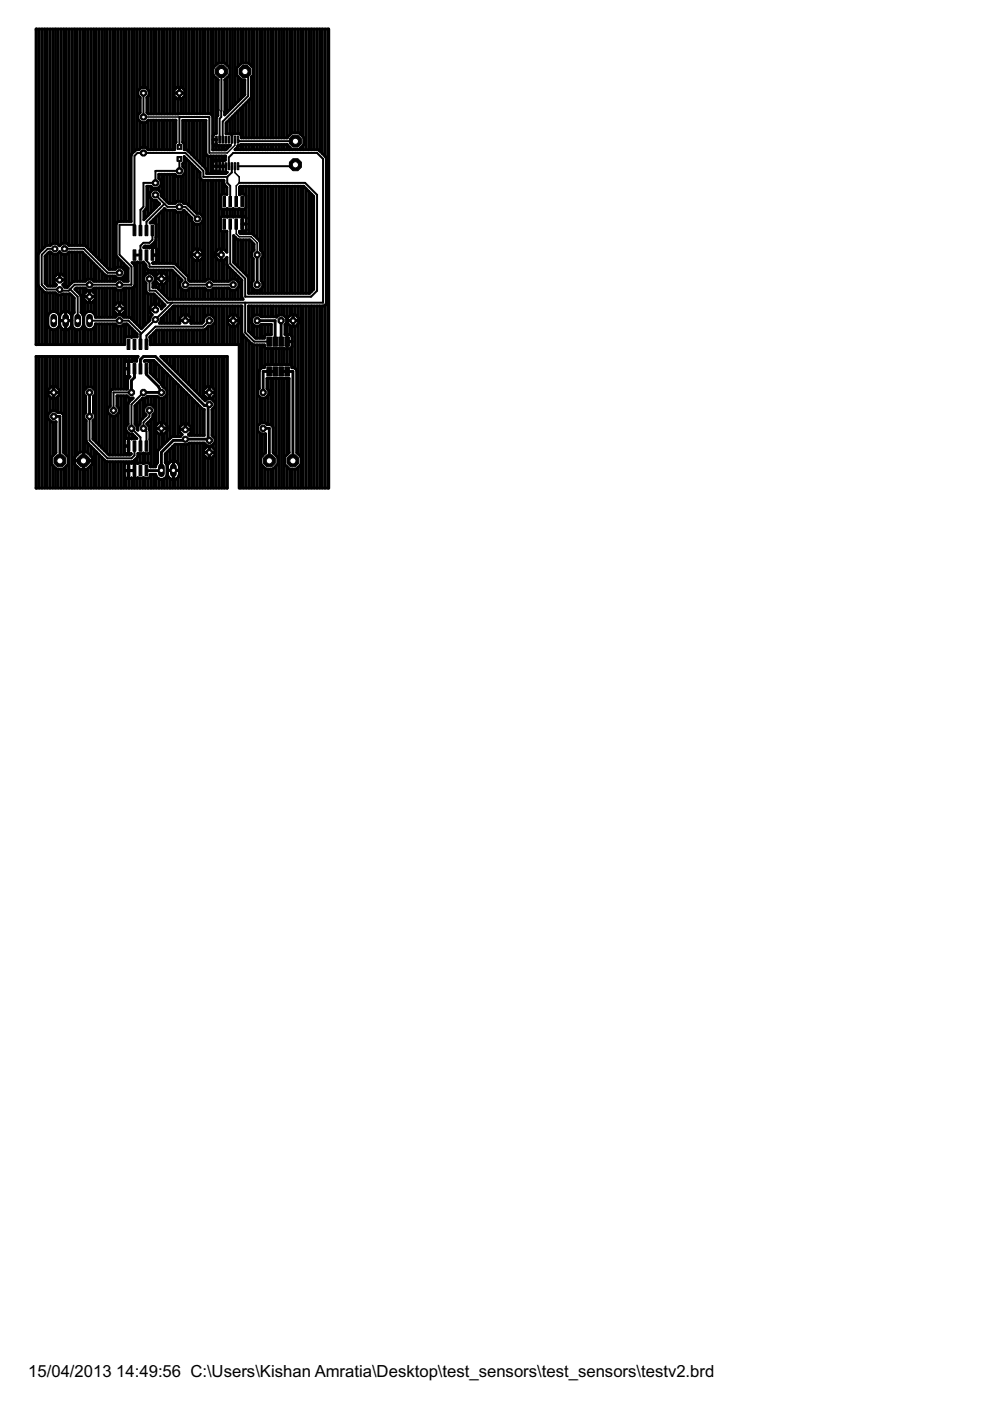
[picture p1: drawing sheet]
<svg xmlns="http://www.w3.org/2000/svg" width="210mm" height="297mm" viewBox="0 0 210 297" stroke-linecap="round" stroke-linejoin="round" font-family="sans-serif">
<defs><g id="words">
<g font-size="4">
<text x="6" y="291.8">15/04/2013</text>
<text x="24.7" y="291.8">14:49:56 C:\Users\Kishan Amratia\Desktop\test_sensors\test_sensors\testv2.brd</text>
</g>
</g></defs>
<g fill="#000" stroke="#000" stroke-width=".21">
<path d="M45.7 34.5h.4v1.5h-.4zM45.7 28.9h.4v1.5h-.4zM46.4 34.5h.3v1.5h-.3zM46.4 28.9h.3v1.5h-.3zM47.1 34.5h.3v1.5h-.3zM47.1 28.9h.3v1.5h-.3zM47.7 34.5h.3v1.5h-.3zM47.7 28.9h.3v1.5h-.3zM48.3 34.5h.4v1.5h-.4zM48.3 28.9h.4v1.5h-.4zM49 34.5h.3v1.5h-.3zM49 28.9h.3v1.5h-.3z"/>
<path d="M49.6 34.5h.4v1.5h-.4zM49.6 28.9h.4v1.5h-.4zM50.3 34.5h.3v1.5h-.3zM50.3 28.9h.3v1.5h-.3zM28.2 53h.6v2.2h-.6zM28.2 47.8h.6v2.2h-.6zM29.5 53h.6v2.2h-.6zM29.5 47.8h.6v2.2h-.6zM30.8 53h.5v2.2h-.5zM30.8 47.8h.5v2.2h-.5zM32 53h.6v2.2h-.6zM32 47.8h.6v2.2h-.6z"/>
<path d="M47.3 46.4h.5v2.2h-.5zM47.3 41.7h.5v2.2h-.5zM48.5 46.4h.6v2.2h-.6zM48.5 41.7h.6v2.2h-.6zM49.8 46.4h.6v2.2h-.6zM49.8 41.7h.6v2.2h-.6zM51.1 46.4h.5v2.2h-.5zM51.1 41.7h.5v2.2h-.5zM26.9 77.1h.6v2.2h-.6zM26.9 71.9h.6v2.2h-.6zM28.2 77.1h.6v2.2h-.6zM28.2 71.9h.6v2.2h-.6z"/>
<path d="M29.5 77.1h.6v2.2h-.6zM29.5 71.9h.6v2.2h-.6zM30.8 77.1h.5v2.2h-.5zM30.8 71.9h.5v2.2h-.5zM56.6 77.8h1v1.9h-1zM56.6 71.5h1v1.9h-1zM57.8 77.8h1v1.9h-1zM57.8 71.5h1v1.9h-1zM59.1 77.8h1v1.9h-1zM59.1 71.5h1v1.9h-1zM60.4 77.8h1v1.9h-1zM60.4 71.5h1v1.9h-1z"/>
<path d="M26.9 93.5h.6v2.2h-.6zM28.2 93.5h.6v2.2h-.6zM29.5 93.5h.6v2.2h-.6zM30.8 93.5h.5v2.2h-.5zM26.9 98.7h.6v2.2h-.6zM28.2 98.7h.6v2.2h-.6zM29.5 98.7h.6v2.2h-.6zM30.8 98.7h.5v2.2h-.5z"/>
<circle cx="31.7" cy="59.1" r=".71"/>
</g>
<g fill="none" stroke="#000" stroke-width=".61">
<path d="M7.7 6.2v66.9M8.3 6.2v47.4M8.9 6.2v46.8M9.5 6.2v46.2M10 6.2v45.8M10.6 6.2v45.8M11.2 6.2v45.5M11.8 6.2v45.4M12.3 6.2v45.6M12.9 6.2v45.6M13.5 6.2v45.4M14.1 6.2v45.4"/>
<path d="M14.7 6.2v45.8M15.2 6.2v45.8M15.8 6.2v45.8M16.4 6.2v45.8M17 6.2v45.8M17.5 6.2v45.8M18.1 6.2v45.9M18.7 6.2v46.5M19.3 6.2v47.1M19.9 6.2v47.7M20.4 6.2v48.2M21 6.2v48.8"/>
<path d="M21.6 6.2v49.4M22.2 6.2v50M22.7 6.2v50.5M23.3 6.2v50.9M23.9 6.2v50.9M24.5 6.2v50.8M25.1 6.2v40.8M25.6 6.2v40.7M26.2 6.2v40.7M26.8 6.2v40.7M27.4 6.2v40.7M27.9 6.2v26.4"/>
<path d="M28.5 6.2v25.9M29.1 6.2v25.5M29.7 6.2v12.6M30.2 6.2v12.4M30.8 6.2v12.4M31.4 6.2v12.9M32 6.2v18M32.6 6.2v18M33.1 6.2v18M33.7 6.2v18M34.3 6.2v18M34.9 6.2v18"/>
<path d="M35.5 6.2v18M36 6.2v18M36.6 6.2v18M36.8 19.7h2.4M37.2 6.2v12.7M37.8 6.2v12.3M38 18.5v2.5M38.3 6.2v12.3M38.9 6.2v12.7M39.5 6.2v17.9M40.1 6.2v17.9M40.6 6.2v17.9"/>
<path d="M41.2 6.2v17.9M41.8 6.2v17.9M42.4 6.2v17.9M42.9 6.2v17.9M43.5 6.2v17.9M44.1 6.2v17.9M44.7 6.2v18M45.3 6.2v8.1M45.3 16v12.6M45.8 16.6v11.7l-.4 .1-.2 .4 .1 1.9M45.8 6.2v7.6M46.4 6.2v7.2"/>
<path d="M47 6.2v7.2M47.6 6.2v7.2M48.2 6.2v7.6M48.2 16.5v7.4M48.7 15.9l-1 1-.1 7.5 4.3-4.3v-3.2h-.7l-1-1v-1.5l1-1h1.5l1 1v1.5l-.4 .4v12.9M48.7 14.4l-1-1h-1.5l-1 1v1.5l1 1v7.6l-.4 .5M48.7 6.2v17.1M49.3 6.2v16.5M49.9 6.2v15.9M50.5 6.2v7.9M50.5 16.2v5.3M51 6.2v7.4"/>
<path d="M51 16.8v4.2M51.6 6.2v7.2M51.6 16.9v3.5M52.2 6.2v7.2M52.8 6.2v7.3M53.3 6.2v7.8M53.9 6.2v23M54.5 6.2v23M55.1 6.2v23M55.6 6.2v23M56.2 6.2v23M56.8 6.2v23"/>
<path d="M57.4 6.2v23M58 6.2v23M58.5 6.2v23M59.1 6.2v23M59.7 6.2v23M60.3 6.2v23M60.9 6.2v23M61.4 6.2v22.4M62 6.2v22M62.6 6.2v22M63.2 6.2v22M63.7 6.2v22.3"/>
<path d="M64.3 6.2v22.9M64.9 6.2v25.5M65.5 6.2v25.5M66 6.2v25.5M66.6 6.2v25.5M67.2 6.2v25.5M67.8 6.2v25.8M68.3 6.2v26.4M68.9 6.2v26.9M69.5 6.2v97.3M27.9 32.7l-.1 14.2h-2.6l-.3 .2-.3 .4v6.7l2.6 2.7v2.7h-.9l-.5-.4h-1l-.4 .4h-4.5l-.4-.4h-1l-.4 .4h-2.4l-1.4 1.3M29.7 20.6v3.3"/>
<path d="M29.7 25.7v5.8M29.7 20.7l-.4-.5v-.9l.6-.7h1l.7 .7v.9l-.5 .5v3.2l.3 .3M29.7 23.9l-.4 .4v1l.6 .7h1l.5-.5M30.2 26v5.3M30.8 26v5.3M31.4 25.5h5.9v4.6l-.3 .4v1.2h-5.7l-.4-.4h-1l-.4 .4-.8 .1-.8 .9M31.4 24.2h6.4M31.4 20.4v3.8M31.4 25.5v6.2M31.4 39.5v6.2M32 25.5v6.2M32 39.5v1.1"/>
<path d="M32.6 25.5v6.2M32.6 39.9v.3M33.1 25.5v6.2M33.1 39.9v.3M33.7 25.5v6.2M33.7 37v.9M33.7 39.7v.7M34.3 25.5v6.2M34.3 37v4.7M34.9 25.5v6.2M34.9 37v5.2M35.5 25.5v6.2"/>
<path d="M35.5 37v5.8M36 25.5v6.2M36 37v6.1M36.6 25.5v6.2M36.6 37v6.1M37.2 20.6v3.6M37.2 25.5v4.8M37.2 37v6.1M37.8 24.2h7l.3 .5v7.1h2.8l.9-.9h-3.1l-.4-.2M37.8 21v3.2M37.8 37.4v5.3M38.3 21v3.1"/>
<path d="M38.3 37.4v5.3M38.9 20.6v3.5M38.9 25.5v4.8M38.9 34.5v1M38.9 37v6.1M39.5 25.5v6.2M39.5 33.6v9.6M40.1 25.5v6.7M40.1 34.2v9.4M40.6 25.5v7.3M40.6 34.8v9.4M41.2 25.5v7.8"/>
<path d="M41.2 35.3v9.5M41.8 25.5v8.4M41.8 35.9v9.3M42.4 25.5v9M42.4 36.5v8.8M42.9 25.5v9.6M42.9 38.2v7.7M43.5 25.5v10.2M43.5 38.2v21.4M44.1 33.1v3.7M44.1 38.2v21M44.7 33.1v3.7"/>
<path d="M44.7 38.2v21M45.2 29.6h.7M45.2 35.2h2.6M45.3 30.7v1.1M45.3 33.1v1.1M45.3 36.3v.5M45.3 38.2v21.4M45.3 34.2v2.1M45.3 36.3l.4 .3 1.8-.1M45.8 30.9v.9M45.8 33.1v.9M45.8 36.6v.2"/>
<path d="M45.8 38.2v15.2M45.9 30.6v.3M45.9 34v.2M45.9 36.3v.3M45.9 30.6h.1M45.9 34.2h.1M45.9 36.3h.1M46.4 30.9v.9M46.4 33.1v.9M46.4 36.6v.2M46.4 38.2v14.6M46.6 34v.2"/>
<path d="M46.6 36.3v.3M46.6 34.2h.1M46.6 36.3h.1M47 30.9v.9M47 33.1v.9M47 36.6v.2M47 38.2v3M47.2 34v.2M47.2 34.2h.1M47.2 36.3v.3M47.5 34h.3l.1-.9h-3.3a.68 .68 0 0 1-.9-.5v-7.1h-5v4.6l.4 .4v1.2l.6 .1 4 4 .1 1h4.1l.3-.3M47.5 34h-1.8l-.4 .2"/>
<path d="M47.5 36.5h.7M47.6 30.9v.9M47.6 33.1v.9M47.6 36.5v.3M47.6 39.2v2M47.9 36.3v.3M48.2 25.9v2.5M48.2 30.9v.6M48.2 36.5h.1M48.7 25.3v3.1M48.7 30.9v.1M49.1 28.3l.1 .3"/>
<path d="M49.3 24.7v3.6M49.9 24.1v4.3M49.9 31.7h.1M50.5 30.9l-.7 .8h17.6l.2 .1 1.6 1.8-.1 31-.5 .3h-15.9v5.3l1.5 1.5h1.9v-.5l.3-.2h1.1v-2.2h-2.1l-.4 .4h-1l-.6-.7v-1l.6-.7h1l.4 .4h3.3l.4-.4h1l.7 .7v1l-.4 .3v2.1h1M50.5 31.7v-.8h.4l.2-.3h9.8v1.1M50.5 23.5v4.9M51 23v5.6M51 30.7v1M51 39.5v1.7M51.6 22.4v6.8M51.6 30.6v1.1M51.6 39.5v1.7"/>
<path d="M52.2 21.8v7.4M52.2 30.6v1.1M52.2 39.5v10.1M52.8 21.2v8M52.8 30.6v1.1M52.8 39.5v10.1M53.3 20.5l-5.4 5.6v2.3h3l.3 .3v.5h9.7M53.3 30.6v1.1M53.3 39.5v10.1M53.9 30.6v1.1M53.9 39.5v10.4M54.5 30.6v1.1"/>
<path d="M54.5 39.5v11M55.1 30.6v1.1M55.1 39.5v11.6M55.6 30.6v1.1M55.6 39.5v14M56.2 30.6v1.1M56.2 39.5v22.7M56.8 30.6v1.1M56.8 39.5v22.7M57.4 30.6v1.1M57.4 39.5v22.7M58 30.6v1.1"/>
<path d="M58 39.5v22.7M58.5 30.6v1.1M58.5 39.5v22.7M59.1 30.6v1.1M59.1 39.5v22.7M59.7 30.6v1.1M59.7 39.5v22.7M60.3 30.6v1.1M60.3 39.5v22.7M60.9 39.5v22.7M60.9 29.2l1-1h1.5l1 1v1.5l-1 1h-1.5l-1-1M61.4 31.2v.5"/>
<path d="M61.4 39.5v22.7M62 31.7h.1M62 39.5v22.7M62.6 31.7h.1M62.6 39.5v22.7M63.2 31.7h.1M63.2 39.5v22.7M63.7 31.3v.4M63.7 39.5v22.7M64.3 30.8v.9M64.3 39.5v22.7M10 53.8v6.8"/>
<path d="M10.6 53.4v7.3M11.2 53.8v6.9M11.4 59.4h2.5M11.8 53.9v4.6M12.3 53.7v4.4M12.6 52.1h.1M12.6 52.1l.6-.5h1l.4 .4 3.5 .1M12.6 52.1a1.2 1.2 0 0 0-1.9-.1l-1 .1-1.6 1.8v6.6l1.4 1.5M12.7 58.1v1.3M12.9 53.7v4.4M13.5 53.9v4.6M14.1 53.9v7"/>
<path d="M14.7 53.4v7.1M15.2 53.4v6.6M15.8 53.4v6.2M16.4 53.4v6.2M17 53.4v6.2M17.5 53.6v6M18.1 54.1v5.5M18.1 52.1l5 5h1.3l.4-.4h1l.7 .6v1l-.7 .7h-1l-.4-.5-2-.1-5-5h-2.8l-.4 .5h-1l-.6-.5a1.16 1.16 0 0 1-1.9 0h-.3l-.9 .9v5.8l.7 .6h1.5l.3-.3-.6-.5v-1.1l.7-.7h1.1l.7 .7v1.1l-.6 .5 .4 .5h.6M18.7 54.7v4.5M19.3 55.3v3.9M19.9 55.9v3.7M20.4 56.5v3.1"/>
<path d="M21 57v2.6M21.6 57.6v2M22.2 58.2v1.4M22.7 58.5v1.1M23.3 58.5v1.1M23.9 58.5v1.1M24.5 58.6v1M25.1 54.7v2M25.1 59v.2M25.6 55.3v1.4M25.6 59v.2M26.2 55.9v1.1"/>
<path d="M26.2 58.6v1M26.8 56.5v3.1M28.5 54.1h1.3M28.5 55.7v.5M29.1 55.6v13.2M29.7 55.7v13.7M30.2 55.7v13.7M30.3 55.7h-1l-.2-.1-.1 .1h-1l.6 .7v4.1l-.1 .3-.5 .3h-1.7l-.5 .4h-1l-.4-.4h-4.5l-.4 .4h-1l-.4-.4h-2l-.2 .2 1.3 1.5v3.5l.5 .7v1.9a1.24 1.24 0 0 1-1.2 1 1.24 1.24 0 0 1-1.3-1M30.3 55.7l.1-.1 .6 .6 .1 .8 .4 .3h5l2.1 2.1M30.8 44.4v1.8M30.8 52.2v.3M30.8 56.1v2.2"/>
<path d="M30.8 59.9v9M31.4 52.2v.3M31.4 57.2v.7M31.9 52.4h.8l.4 .4v2.6M32 42v3.1M32 47.1v.2M32 52.1v.3M32 57.3v.6M32.3 51.9h.1M32.3 54.1h.9M32.3 52.4v1.7M32.6 42.5v2"/>
<path d="M32.6 46.5v.8M32.6 51.6v.8M32.6 55.7v.1M32.6 57.3v1M32.6 59.9v1M32.7 51.4v.1M33 59.1h2.4M33.1 50.2l-.2 1-.8 .9-1.4 .1-.2 .3 1.1 .1 .3-.2M33.1 42.5v1.4M33.1 46v6.7M33.1 55.4v.4M33.1 57.3v1.2"/>
<path d="M33.1 59.7v1.2M33.1 55.4l-.7 .4 4.8 .1 2.7 2.8 .1 .7 .2 .2h3.2l.5-.4h1l.4 .4h3.2l.5-.4h.9l.7 .7v1l-.7 .6h-.9l-.5-.4h-3.2l-.4 .4h-1l-.5-.4h-3.2l-.4 .4h-1l-.7-.6v-1l.5-.5M33.7 57.9h1l.7 .7v1l-.7 .7h-1M33.7 57.9l-.7 .7v1l.7 .7M33.7 43.1v.3M33.7 45.4v10.4M33.7 57.3v.6M34.2 57.9v2.4M34.3 44.8v11M34.3 57.3v.6M34.9 44.2l.4 .4h1.8l.4 .4h1l.5-.4 1.7 1.6-.1 7.3M34.9 44.2l-3.1 3.1h1l.3 .3"/>
<path d="M34.9 44.2v11.6M34.9 57.3v.7M35.3 42.6v.1M35.5 42.8l-1.4-1.3v-.7l-.7-.6h-.9l-.7 .6v1l.7 .7h.6l.7 .7-3.3 3.4v-1.8l.6-.8v-4.5h.9l.5 .4h.9l.7-.6v-1l-.4-.5v-.8h3.4l.4 .4h1l.7-.7v-.9l-.5-.5v-.6l.4-.3v-1.2l3.3 3.3v1.2l.3 .4 4.8 .1a1.29 1.29 0 0 0 .6 1.5v1.5h-1l-.3 .3v2.6l.3 .3h.9l.2-.2 .1 .2h1M35.5 42.8l.3 .3h1.3l.4-.4h1l.5 .4 .7 .2 2 1.9h.6l.7 .7v1l-.7 .7h-.9l-.7-.7M35.5 42.8h.1M35.5 44.6v11.2M35.5 57.3v5.8M36 44.6v11.2M36 57.3v6.2M36.6 44.6v11.2M36.6 57.4v6.1"/>
<path d="M37.2 44.7v11.3M37.2 58v5.5M37.8 45v11.5M37.8 58.5v5M38.3 45v12.1M38.3 59.1v.6M38.6 59.4h.1M38.9 44.6v13.1M39.5 45v13.3M40.1 45.6v13.9M40.6 54h2.5M40.6 54.5v5.1"/>
<path d="M41.2 47.4v5.5M41.2 55.1v4.5M41.8 47.6v12M42.4 47.5v5.3M42.4 55.2v4.4M42.9 46.9v6.5M42.9 54.6v5M45.7 54h1.2M45.8 54.7v4.9M46.4 55.2h1l.7-.7 .1 1.8 3.1 3.1v3.6l.2 .5h-15.7l-2.4-2.5-1-.1v-.9l.5-.4v-1l-.7-.7h-1l-.7 .7v1l.5 .4v1.8l.1 .2 .4 .3h1.2l2.3 2.4-.8 .8v-.3l-.7-.7h-1.1l-.7 .7v1l.6 .5-.3 .4M46.4 52.8l-.7 .7v1l.7 .7M46.4 55.2v4.4"/>
<path d="M46.9 52.8v2.4M47 44.3v1.7M47 49v3.8M47 55.2v4.4M47.6 44.4v1.5M47.6 49.1v3.8M47.6 55.1v4.5M48.2 44.3v1.7M48.2 56.2v3.4M48.7 44.4v1.5M48.7 56.8v2.6M49.3 44.4v1.5"/>
<path d="M49.3 57.4v1.8M49.3 44.4l.1-.2 .2 .2h1l.1-.2 .2 .2h.9l.3-.3v-2.6l-.3-.3h-.9l-.1 .1v-1.6l.1-.2h13.5l2.1 2.1v19.7l-.8 .9h-13l-.1-3.5-3.1-3.1v-5.6l1.1 .9h2.4l.9 .9v1.2l-.5 .5v1l.3 .4v4.6l-.3 .4v1l.6 .6h1l.7-.6v-1l-.3-.4v-4.6l.3-.4v-1l-.5-.5-.1-1.9M49.3 45.9h-1l-.1 .1-.2-.1h-.9l-.3 .3v2.6l.3 .3 1-.1v4.5l-.7-.7h-1M49.3 45.9l.1 .1 .2-.1 1.1 .1 .3-.2 .9 .1 .3 .4M49.9 44.4v1.5M49.9 50.3v5.7M49.9 58v1.2M50.5 44.4v1.5M50.5 50.8v5.8M50.5 58.6v1.1M51 44.4v1.4M51 49.1v.5"/>
<path d="M51 50.9v6.2M51 59.1v4.4M51.4 45.8v3.3M51.4 47.5h.8M51.6 44.4v1.4M51.6 49.1v.5M51.6 50.9v6.8M52.2 48.7l-.3 .4-1.1-.1v.3l.2 .3h2.6l1.5 1.5M52.2 50.9v7.4M52.8 50.9v11.3M53.3 51.2v11M54.5 54v6.4"/>
<path d="M55.6 54.5v5.3M64.9 40v22.2M65.5 40.6v21.6M66 41.1v20.7M7.7 75.6v27.9M8.3 60.8v12.3M8.3 75.6v27.9M8.9 61.4v11.7M8.9 75.6v27.9M9.5 62l2.2 .1a1.15 1.15 0 0 0 1.6 .2h1.4M9.5 62v11.1M9.5 75.6v27.9"/>
<path d="M10 62.1v11M10 75.6v27.9M10.4 66.6a1.23 1.23 0 0 1 1.2-.6 1.23 1.23 0 0 1 1 1v1.9a1.24 1.24 0 0 1-1.2 1 1.24 1.24 0 0 1-1.2-1v-1.9zM10.6 62.1v4.2M10.6 69.7v3.4M10.6 75.6v6.7M11.2 62.1v3.9M11.2 69.9v3.2M11.2 75.6v6.4M11.8 60.2v.4M11.8 62.1v4M11.8 69.8v3.3"/>
<path d="M11.8 75.6v6.4M12.3 62.5v4M12.3 69.4v3.7M12.3 75.6v6.9M12.7 68h2.5M12.9 62.5v4M12.9 69.5v3.6M12.9 75.6v11.9M13 66.4a1.28 1.28 0 0 1 1.3-.3 1.28 1.28 0 0 1 .9 1.1v1.6a1.27 1.27 0 0 1-1.3 1.2 1.27 1.27 0 0 1-1.2-1.2v-1.8zM13.5 75.6v20.4l1 .9v1.5l-1.1 1.1h-1.4l-1.1-1.1v-1.5l1-.9v-6.5M13.5 60.2v.4M13.5 62.3v3.8"/>
<path d="M13.5 69.9v3.2M13.9 66v4M14.1 62.3v3.7M14.1 70v3.1M14.1 75.6v21M14.5 60.7h.1M14.7 62.3v3.9M14.7 69.7v3.4M14.7 75.6v27.9M14.7 62.3h.1l.9 .9v3.1l-.5 .7M15.2 62.7v10.4M15.2 75.6v27.9"/>
<path d="M15.8 69.7v3.4M15.8 75.6v27.9M16.4 61.1v.7M16.4 69.9v3.2M16.4 75.6v20.8M17 61.1v1.3M17 69.8v3.3M17 75.6v20.2M17.5 61.1v5.6M17.5 69.3v3.8M17.5 75.6v20.2M17.8 62.9h2.4"/>
<path d="M18.1 61.2v.9M18.1 63.8v2.6M18.1 69.5v3.6M18.1 75.6v6.8M18.7 61.5v.2M18.7 64.1v2M18.7 69.9v3.2M18.7 75.6v6.4M19 61.7v2.4M19.3 61.5v.2M19.3 64.1v2M19.3 69.9v3.2"/>
<path d="M19.3 75.6v6.4M19.9 61.2v.8M19.9 63.8v2.6M19.9 69.6v3.5M19.9 75.6v6.8M20.4 61.1v6.2M20.4 68.7v4.4M20.4 75.6v18.2M21 61.1v6.2M21 68.7v4.4M21 75.6v18.8M21.6 61.1v6.2"/>
<path d="M21.6 68.7v4.4M21.6 75.6v19.4M22.2 61.1v6.2M22.2 68.7v4.4M22.2 75.6v19.9M22.7 61.1v6.2M22.7 68.7v4.4M22.7 75.6v20.5M23.3 61.1v6.2M23.3 68.7v4.4M23.3 75.6v10.5M23.9 61.1v6.2"/>
<path d="M23.9 68.7v4.4M23.9 75.6v6.9M24.1 65.4h2.5M24.5 61.2v3.4M24.5 66.3v.9M24.5 68.8v4.3M24.5 75.6v6.9M25.1 61.5v2.7M25.1 66.7v.1M25.1 69.2v3.9M25.1 75.6v6.9M25.3 64.2v2.5"/>
<path d="M25.6 61.5v2.7M25.6 66.7v.1M25.6 69.2v3.9M25.6 75.6v6.9M26.2 61.2v3.4M26.2 66.3v.9M26.2 68.8v4.3M26.2 75.6v6.9M26.4 78.2h.9M26.8 61.1v6.2M26.8 68.7v2.7M26.8 75.6v1"/>
<path d="M26.8 79.8v2.7M27.2 76.5v3.4M27.4 61.1v6.2M27.4 69.1v2.3M27.4 75.6v.9M27.4 79.9v.2M27.9 61.1v6.6M27.9 69.7v1.8M27.9 75.6v1M28.5 60.7v7.5M28.5 70.3v1.1M28.5 75.6v1"/>
<path d="M28.5 78.2v1.8l-.6 .7v2.5M29.1 75.8l-.1 .8-1.1 .1-1-.2-.5 .4v2.6l.3 .3 .9 .1-.5 .6v1.9l-.2 .1-3.2 .1-.3 .5v3l-.5 .4v1l.7 .7h1l.6-.7v-1l-.4-.4v-2.2h2.1l.5 .5h.8l-1 1.2v4.3l-.5 .4v1l.7 .7h.6l1 1-1.1 .1-1-.2-.4 .2-.1 .3v2.5l.5 .3h.9l-.2 .3h-4.5l-3.4-3.4v-3.9l.5-.4v-1l-.4-.3v-3.4l.4-.4v-1l-.7-.7h-1l-.7 .7v1l.4 .4v3.4l-.4 .3v1l.5 .4 .1 4.6 4 4 5.6 .1 1.1-1M29.1 75.6v.2M29.1 75.8l.2-.2h-21.7v27.9h40.6v-27.9h-14.1l9.4 9.4M29.8 78.2v-2l.6-.6h2.6l10.4 10.4h.7M30.8 76.4v.2M31.1 78.2v1.2l2.5 2.5 .6 1.3h-3.8M31.1 72.4v.6M31.4 62.3v6M31.4 76.4v.2M32 67.1l-.2 .8-1.8 1.8-2.4-2.3-1.3-.1-.5-.5h-1l-.4 .5h-4.2a1.23 1.23 0 0 0-1.1-1.3 1.23 1.23 0 0 0-1.3 1v1.9a1.23 1.23 0 0 0 1.3 1 1.23 1.23 0 0 0 1.1-1.2h4.2l.4 .5h1l.5-.5h.6l2.2 2.1v.6h-1.1l-.1 .1-.2-.1h-1l-.3 .3v1.4h-18.8v-66.9h62.1v97.3h-19v-30.4h-18.8l-.1-1.7 1.5-1.4h9.9l1-.8h.7l.7-.7v-1l-.7-.7h-1l-.7 .7v.6l-.4 .4h-2.3v-1l-.7-.7h-1l-.7 .7v1h-4.3l.3-.5v-.4l2.7-2.7h14.5l.1 6 2.1 2.1 .3 .1h2.3v.5l.3 .3h3.8M32 62.3v2.6"/>
<path d="M32 66.4v.7M32 71.2v1.9M32 76.4v2.8M32.6 62.3v2.2M32.6 70.7v2.4M32.6 76.4v3.4M33 64.5v1.2h-1.3M33.1 62.8v1.7M33.1 70.1v3M33.1 76.9v3.4M33.7 60.3v1.1M33.7 63.4v1.3"/>
<path d="M33.7 70v3.1M33.7 77.5v3.4M34.3 60.3v1.7M34.3 64v1.4M34.3 67.4v1.1M34.3 70v3.1M34.3 75.6v.2M34.3 78.1v3.4M34.9 60.2v2.3M34.9 64.6v.2M34.9 66.8v1.7M34.9 70v3.1"/>
<path d="M34.9 75.6v.8M34.9 78.7v3.5M35.5 66.2v2.3M35.5 70v3.1M35.5 75.6v1.3M35.5 79.2v14.3M36 65.7v2.8M36 70v3.1M36 75.6v1.9M36 79.8v13.2M36.6 65.1v3.4M36.6 70v3.1"/>
<path d="M36.6 75.6v2.5M37.2 64.9v3.6M37.2 70v3.1M37.2 75.6v3.1M37.8 64.9v3.6M37.8 70v3.1M37.8 75.6v3.6M38.1 68h2.4M38.3 61v2.5M38.3 64.9v2.3M38.3 70v3.1M38.3 75.6v4.2"/>
<path d="M38.9 61.5v2M38.9 64.9v1.9M38.9 70v3.1M38.9 75.6v4.8M39.3 66.8v1.2M39.5 61.5v2M39.5 64.9v1.9M39.5 70v3.1M39.5 75.6v5.4M40.1 61.3v2.2M40.1 64.9v2.1M40.1 70v3.1"/>
<path d="M40.1 75.6v6M40.6 61.1v2.4M40.6 64.9v3.6M40.6 70v3.1M40.6 75.6v6.5M41.2 61.1v2.4M41.2 64.9v3.6M41.2 70v3.1M41.2 75.6v7.1M41.8 61.1v2.4M41.8 64.9v3.6M41.8 70v3.1"/>
<path d="M41.8 75.6v7.7M42.4 61.1v2.4M42.4 64.9v3.6M42.4 70v3.1M42.4 75.6v8.3M42.9 61.1v2.4M42.9 64.9v3.5M42.9 70v3.1M42.9 75.6v8.9M43.5 61.2v2.3M43.5 64.9v2.3M43.5 69.8v3.3"/>
<path d="M43.5 75.6v6.7M44.1 61.5v2M44.1 64.9v1.9M44.1 69.3v3.8M44.1 75.6v6.4M44.7 61.5v2M44.7 64.9v1.9M44.7 69.2v3.9M44.7 75.6v6.4M45.3 61.1v2.4M45.3 64.9v2.3M45.3 68.7v4.4"/>
<path d="M45.3 75.6v6.8M45.8 61.1v2.4M45.8 64.9v8.2M45.8 75.6v27.9M46.4 61.1v2.4M46.4 64.9v8.2M46.4 75.6v27.9M47 61.1v2.4M47 64.9v8.2M47 75.6v27.9M47.6 61.1v2.4M47.6 64.9v8.2"/>
<path d="M47.6 75.6v27.9M48.2 61.1v2.4M48.2 64.9v8.2M48.2 75.6v27.9M48.2 68h2.5M48.7 61.3v2.2M48.7 64.9v2.1M48.7 69v4.1M49.3 61.5v2M49.3 64.9v1.9M49.3 69.2v3.9M49.4 66.8v2.4"/>
<path d="M49.9 61.5v2M49.9 64.9v1.9M49.9 69.2v3.9M50.5 61v2.5M50.5 64.9v2.4M50.5 68.7v4.4M51 64.9v38.6M51.6 71.1h.1M51.6 71.1v32.4M52.2 71.7v31.8M52.8 64.9v5.4M52.8 72.3v31.2"/>
<path d="M53.3 72.8h.1M53.3 64.9v6M53.3 72.9v30.6M53.9 61.4v.8M53.9 64.9v2M53.9 69v2.4M53.9 73.1v30.4M54.5 61.5v.7M54.5 64.9v1.9M54.5 69.2v2.5M54.5 73.1v30.4M54.5 68h3.8v4.4"/>
<path d="M55.1 61.5v.7M55.1 64.9v2M55.1 69.1v2.6M55.1 73.1v5.3M55.3 78.1l.8-.1v-.4l.3-.3h5.2l.3 .3v.4a.84 .84 0 0 1 1 .6v17.4l1 .9v1.5l-1.1 1.1h-1.4l-1.1-1.1v-1.5l1-.9v-15.8h-4.7v2.2l.4 .3v1l-.7 .7h-1l-.7-.7v-1l.4-.3v-3.8zM55.6 60.9v1.3M55.6 64.9v2.3M55.6 68.8v2.9M55.6 73.1v4.9M56.2 64.9v2.3M56.2 68.8v2.3M56.2 73.7v3.7"/>
<path d="M56.8 64.9v2.3M56.8 68.8v2.2M56.8 73.9v3.4M57.4 64.9v2.3M57.4 68.8v2.2M57.4 73.9v3.4M58 64.9v2.3M58 73.9v3.4M58.3 78.8h-2.5v4.4M58.5 64.9v2.3M58.5 73.9v3.4M59.1 64.9v1.9"/>
<path d="M59.1 73.9v3.4M59.6 78.8h2.5v18.9M59.6 68v4.4M59.7 64.9v1.9M59.7 73.9v3.4M60.2 73.9h.1M60.2 73.9l1.2 .1M60.3 64.9v2.1M60.3 73.9v3.4M60.9 64.9v12.4M60.9 72.4h1M60.9 68h2.5"/>
<path d="M61.4 70.9l.3 .1 .2 .4v2.1l-.5 .5M61.4 64.9v2.1M61.4 69v1.9M61.4 74v3.3M62 64.9v1.9M62 69.2v8.8M62.1 66.8v2.4M62.6 64.9v1.9M62.6 69.2v8.9M63.2 64.9v2.4M63.2 68.7v27.5M63.7 64.9v31.9"/>
<path d="M64.3 64.9v38.6M64.9 64.9v38.6M65.5 64.9v38.6M66 64.9v38.6M66.6 64.9v38.6M67.2 64.9v38.6M67.8 64.9v38.6M68.3 64.9v38.6M68.9 64.7v38.8M10.2 83.2h2.4M10.6 84.2v3.2M10.6 89.2v14.3"/>
<path d="M11.2 84.4v2.7M11.2 89.5v7.2M11.2 98.7v4.8M11.4 82v2.4M11.4 88.3h1.3v9.4M11.8 84.4v2.7M11.8 89.5v6.6M11.8 99.3v4.2M11.9 89.5h.1M12.3 84v3.5M12.3 99.5v4M12.9 99.5v4"/>
<path d="M13.5 99.4v4.1M13.5 88.1l-.4-.5-.3-.1h-.6l-.3-.4h-1l-.7 .7v1l.7 .7h1M14.1 98.8v4.7M15.9 97.7h3.6M16.4 97.7h.1M16.4 99v4.5M17 97.7h.1M17 99.5v4M17.5 97.7h.1M17.5 99.5v4M17.7 95.8v3.7M18.1 84v3.5"/>
<path d="M18.1 89.1v6.7M18.1 97.7h.1M18.1 99.5v4M18.7 94.1v2M18.7 97.7h.1M18.7 99.3v4.2M19 83.2v5.1M19.3 94.7v2M19.3 97.7h.1M19.3 98.7v4.8M19.9 84v3.5M19.9 89.1v4.1"/>
<path d="M19.9 95.2v8.3M20.4 95.8v7.7M21 96.4v7.1M21.6 97v6.5M22.2 97.5v6M22.7 97.9v5.6M23.3 87.9v8.6M23.3 97.9v5.6M23.9 88.2v8.3M23.9 97.9v5.6M24.5 88.2v8.3M24.5 97.9v5.6"/>
<path d="M25.1 83.9v2.5M25.1 87.7v8.8M25.1 97.9v5.6M25.6 83.9v12.6M25.6 97.9v5.6M26.2 83.9v12.6M26.2 97.9v5.6M26.4 99.8h2.1M26.4 94.6h.9M26.8 83.9v6.4M26.8 91.4v1.5M26.8 96.2v.3"/>
<path d="M26.8 97.9v.2M27.2 92.9v3.3M27.2 98.1v3.3M27.4 84.3v1M27.4 92v.9M27.4 96.2v.3M27.4 97.9v.2M27.9 84.4v.3M27.9 92v1M27.9 97.9v.3M28.5 97.6v5.9M28.5 92.5v.5"/>
<path d="M29.1 85.5v5.5M29.1 97v1.2M29.7 96.2v2M30.2 84.4h.7l.4-.4h2.1l.3 .4h1l.7-.7v-1l-.7-.7h-.2l-.3-.6-2.3-2.3v-2.2l-.3-.3h-1l.2-.2h1.8l10.3 10.3 .4 .1v5.5h-3.2l-.1-.2 .5-.5v-1l-.7-.7h-1l-.7 .7v1l.5 .5-.3 .4M30.2 84.4l-1.6 1.6v3.9l.4 .4v.7l.3 .2v-.9l.4-.4v-4.9M30.2 84.4v4.3M30.2 96.2v2M30.3 98.2l-3.4-.1-.3 .1-.2 .4v2.3l.2 .4 3.7 .1M30.3 96.2l-1.1-.1-.1 .8M30.8 84.4v1.8M30.8 87.8v.3M30.8 96.2v2"/>
<path d="M31 88l-.5-.5v-1l.7-.6h1l.7 .6v1l-.5 .5-.1 .7-1.2 1.2 .5 .4v.7l.2 .3 .1 4.6-.3 .3h-1.1l-.1-.1-.1 .1M31 88h.1M31 88l-1.3 1.4M31.4 84v1.9M31.4 89.6v.6M31.4 96.2v2M32 84v1.9M32 89v10M32.6 84v2.2M32.6 87.8v11.2M33 90.8h2.4M33.1 84v6.2"/>
<path d="M33.1 91.5v6.9M33.7 84.3v5.3M33.7 92v3.3M34.2 89.6v2.5M34.3 84.4v5.2M34.3 92.1v2.6M34.9 84.2v5.5M34.9 91.9v2.2M35.5 95.8v7.7M35.5 99.7h2.5M35.8 98.2a1.28 1.28 0 0 1 1.4-.4 1.28 1.28 0 0 1 .8 1.1v1.6a1.27 1.27 0 0 1-1.2 1.2 1.27 1.27 0 0 1-1.3-1.2v-1.8zM36 95.2v2.8"/>
<path d="M36.6 92.6l-.5 .3-2.6 2.5-.1 2.7-.2 .2-.2 .7h-1.1v-.5l-.3-.3h-1.1l-.1 .1-.1-.1M36.6 80.4v12.2M36.6 94.7v3M36.8 97.7v4M37.2 81v11.6M37.2 94.2v3.6M37.8 81.6v11M37.8 94.2v4M38.1 91.1h2.4M38.3 92.5l-1.7 .1M38.3 82.1v8.2M38.3 91.8v.6"/>
<path d="M38.3 94.2v9.3M38.9 82.7v7.2M38.9 94.2v9.3M39.3 89.9v1.2M39.5 83.3v6.6M39.5 94.3v9.2M40.1 83.9v6.2M40.1 92.1v.1M40.1 94v9.5M40.6 84.4v7.9M40.6 93.9v9.6M41.2 85v7.3"/>
<path d="M41.2 93.9v9.6M41.8 85.6v6.7M41.8 93.9v9.6M42.4 86.2v6.1M42.4 93.9v9.6M42.9 86.7v5.6M42.9 93.9v9.6M43.2 83.2h2.4M43.2 95.9h2.4M43.5 85l.4-.4h1l.7 .7v.9l-.7 .6v5.5l.7 .6v1l-.7 .6h-1l-.6-.6h-3.2a1.12 1.12 0 0 1-1.3 .3h-1.7l-2.1 2v1.9l.4 .7v1.9a1.23 1.23 0 0 1-1.2 1 1.23 1.23 0 0 1-1.2-1.1h-1.1v.5l-.3 .3h-1.1l-.1-.1-.1 .1M43.5 84.1v.8M43.5 94.2v.8"/>
<path d="M43.5 96.8v6.7M44.1 84.4v.2M44.1 94.5v.2M44.1 97.1v6.4M44.1 93.1l.3 .3M44.1 93.1h-4.8l-.2 .3h-2.3l-2.6 2.5v3.8l-3.1 .1M44.1 86v7.1M44.4 85.7l-.3 .3M44.4 82v2.4M44.4 94.7v2.4M44.7 84.4v.2M44.7 94.5v.2"/>
<path d="M44.7 97.1v6.4M45.3 84.1v.9M45.3 86.5v6.1M45.3 94.1v1M45.3 96.8v6.7M55.1 84.1v5.8M55.1 91.8v11.7M55.6 84.4v5.3M55.6 92v4.6M55.6 98.7v4.8M55.8 90.8h1.3v6.9M56.2 84.4v5.3"/>
<path d="M56.2 92v4M56.2 99.3v4.2M56.8 80.2v2.4M56.8 83.9v6.1M56.8 99.5v4M57.4 80.2v9.9M57.4 99.5v4M58 80.2l-.1 15.8 1 .9v1.5l-1.1 1.1h-1.4l-1.1-1.1v-1.5l1-.9v-4h-1l-.7-.7v-1l.7-.6h1l.3 .3 1 .1 .3 .6M58 99.3v4.2M58.5 80.2v16.4M58.5 98.8v4.7M59.1 80.2v23.3"/>
<path d="M59.7 80.2v23.3M60.3 80.2v23.3M60.9 80.2v16.2M60.9 98.9v4.6M61.4 99.5v4M62 99.5v4M62.6 99.5v4M63.2 99.1v4.4M63.7 98.6v4.9M26.8 101.4v2.1M27.4 101.4v2.1M27.9 101.4v2.1"/>
<path d="M29.1 101.4v2.1M29.7 101.4v2.1M30.2 101.4v2.1M30.8 101.4v2.1M31.4 101.4v2.1M32 100.6v2.9M32.6 100.6v2.9M33.1 101v2.5M33.7 101.5v2M34.3 101.6v1.9M34.9 101.5v2M36 101.5v2"/>
<path d="M36.6 101.7v1.8M37.2 101.6v1.9M37.8 101.2v2.3"/>
<circle cx="38" cy="19.7" r="1.32"/>
<circle cx="41.8" cy="54" r="1.31"/>
<circle cx="19" cy="62.9" r="1.31"/>
<circle cx="25.3" cy="65.4" r="1.32"/>
<circle cx="49.5" cy="68" r="1.31"/>
<circle cx="62.1" cy="68" r="1.31"/>
<circle cx="11.4" cy="83.2" r="1.32"/>
<circle cx="17.7" cy="97.7" r="1.98"/>
<circle cx="34.2" cy="90.8" r="1.31"/>
<circle cx="44.4" cy="83.2" r="1.31"/>
<circle cx="44.4" cy="95.9" r="1.32"/>
</g>
<path d="M45.9 29.6v1.3l-.3 .3 2.8-.1 .6-.4 .1-1.1" fill="none" stroke="#000" stroke-width=".25"/>
<g fill="none" stroke="#000" stroke-width=".42">
<path d="M30.4 19.7v5.1M46.9 15.2v8.3v1.3l-.3 .4v4.4M51.9 15.2l.7 .6v4.6l-5.4 5.4v3.8M38 33.7v2.5h-5v2.6h-2.6v5.1l-.6 .6v4.4M38 31.2v-6.4h6.4v7.6M45.6 33.7l.3 .3v1.2M48.2 37.5h-5.1v-1.3l-3.8-3.8h-10.2l-.6 .7v15.8M48.2 37.5v1.3l.6 .6v3.4M48.5 35.2v-1.8l.9-1h17.8l1.3 1.3v30.5h-33l-2.5-2.6h-1.3v-2.5M49.1 35.2v1.4l-.9 .9M50.5 29.6l.3 .3h11.8M50.7 38.8h14l2.5 2.5v20.3l-1.2 1.3h-14v-3.8l-3.2-3.2v-8.4"/>
<path d="M62.6 34.9l-.3 .3h-11.8M13.7 52.7h4l5.1 5.1h2.5M28.5 47.7h-3.2v6.3l2.6 2.6v3.8h-12.1l-1.2 1.2h-1.7l-.2-.2h-2.8l-1.1-1v-6.4l1.3-1.3h1.5M31.1 54.1v1.2l.6 .6v.7h5.1l2.5 2.5v1.3h10.1M32.3 48.9v1.9l-.6 .7h-1.3l-.6 .6v2M33 41.3l2.5 2.6h3.8l2.5 2.5M34.9 43.2l-3.8 3.8v1.9M14.9 61.3l1.6 1.6v5.1M19 68h8.2l2.6 2.5v2.5M36.5 64.2l-6.7 6.7M44.4 68l-1.3 1.3h-10.1l-1.9 1.9v1.2M52 64.2v6.3l1.9 1.9h3.2"/>
<path d="M19 88.3v5.1l3.8 3.8h5.1l.6-.7v-1.9M27.9 83.2h-3.8v3.8M30.4 83.2l-2.5 2.5v5.1l1.9 1.9v1.9M31.7 87v1.3l-1.3 1.3v1.2l.7 .7v3.1"/>
</g>
<path d="M30.4 24.8h7.6M49.8 29.6v1.2l-1.6 1.6h-3.8M49.8 35.2v1.4l.9 .9v1.3l-.6 .6v3.4M50.1 47.5v2.1l.6 .6h2.6l1.2 1.3v2.5" fill="none" stroke="#000" stroke-width=".32"/>
<circle cx="31.7" cy="59.1" r=".4" fill="#fff" stroke="#000" stroke-width=".21"/>
<circle cx="34.2" cy="59.1" r=".71" fill="#000" stroke="#000" stroke-width=".21"/>
<circle cx="34.2" cy="59.1" r=".4" fill="#fff" stroke="#000" stroke-width=".21"/>
<circle cx="17.7" cy="97.7" r="1.38" fill="#000" stroke="#000" stroke-width=".21"/>
<circle cx="17.7" cy="97.7" r=".66" fill="#fff" stroke="#000" stroke-width=".21"/>
<circle cx="12.7" cy="97.7" r="1.38" fill="#000" stroke="#000" stroke-width=".21"/>
<circle cx="12.7" cy="97.7" r=".66" fill="#fff" stroke="#000" stroke-width=".21"/>
<circle cx="25.3" cy="68" r=".71" fill="#000" stroke="#000" stroke-width=".21"/>
<circle cx="25.3" cy="68" r=".4" fill="#fff" stroke="#000" stroke-width=".21"/>
<circle cx="25.3" cy="65.4" r=".71" fill="#000" stroke="#000" stroke-width=".21"/>
<circle cx="25.3" cy="65.5" r=".4" fill="#fff" stroke="#000" stroke-width=".21"/>
<circle cx="59.6" cy="68" r=".71" fill="#000" stroke="#000" stroke-width=".21"/>
<circle cx="59.6" cy="68" r=".4" fill="#fff" stroke="#000" stroke-width=".21"/>
<circle cx="62.1" cy="68" r=".71" fill="#000" stroke="#000" stroke-width=".21"/>
<circle cx="62.1" cy="68" r=".4" fill="#fff" stroke="#000" stroke-width=".21"/>
<circle cx="19" cy="60.4" r=".71" fill="#000" stroke="#000" stroke-width=".21"/>
<circle cx="19" cy="60.4" r=".4" fill="#fff" stroke="#000" stroke-width=".21"/>
<circle cx="19" cy="62.9" r=".71" fill="#000" stroke="#000" stroke-width=".21"/>
<circle cx="19" cy="62.9" r=".4" fill="#fff" stroke="#000" stroke-width=".21"/>
<circle cx="62.1" cy="97.7" r="1.38" fill="#000" stroke="#000" stroke-width=".21"/>
<circle cx="62.1" cy="97.7" r=".66" fill="#fff" stroke="#000" stroke-width=".21"/>
<circle cx="57.1" cy="97.7" r="1.38" fill="#000" stroke="#000" stroke-width=".21"/>
<circle cx="57.1" cy="97.7" r=".66" fill="#fff" stroke="#000" stroke-width=".21"/>
<circle cx="51.9" cy="15.2" r="1.38" fill="#000" stroke="#000" stroke-width=".21"/>
<circle cx="51.9" cy="15.2" r=".66" fill="#fff" stroke="#000" stroke-width=".21"/>
<circle cx="46.9" cy="15.2" r="1.38" fill="#000" stroke="#000" stroke-width=".21"/>
<circle cx="46.9" cy="15.2" r=".66" fill="#fff" stroke="#000" stroke-width=".21"/>
<circle cx="33" cy="65.7" r=".71" fill="#000" stroke="#000" stroke-width=".21"/>
<circle cx="33" cy="65.7" r=".4" fill="#fff" stroke="#000" stroke-width=".21"/>
<circle cx="33" cy="67.8" r=".66" fill="#000" stroke="#000" stroke-width=".21"/>
<circle cx="33" cy="67.8" r=".4" fill="#fff" stroke="#000" stroke-width=".21"/>
<circle cx="39.3" cy="91.1" r=".71" fill="#000" stroke="#000" stroke-width=".21"/>
<circle cx="39.3" cy="91.1" r=".4" fill="#fff" stroke="#000" stroke-width=".21"/>
<circle cx="39.3" cy="93.1" r=".66" fill="#000" stroke="#000" stroke-width=".21"/>
<circle cx="39.3" cy="93.1" r=".4" fill="#fff" stroke="#000" stroke-width=".21"/>
<circle cx="13.7" cy="52.7" r=".71" fill="#000" stroke="#000" stroke-width=".21"/>
<circle cx="13.7" cy="52.8" r=".4" fill="#fff" stroke="#000" stroke-width=".21"/>
<circle cx="11.6" cy="52.8" r=".66" fill="#000" stroke="#000" stroke-width=".21"/>
<circle cx="11.6" cy="52.8" r=".4" fill="#fff" stroke="#000" stroke-width=".21"/>
<circle cx="12.7" cy="59.4" r=".71" fill="#000" stroke="#000" stroke-width=".21"/>
<circle cx="12.7" cy="59.4" r=".4" fill="#fff" stroke="#000" stroke-width=".21"/>
<circle cx="12.7" cy="61.4" r=".66" fill="#000" stroke="#000" stroke-width=".21"/>
<circle cx="12.7" cy="61.4" r=".4" fill="#fff" stroke="#000" stroke-width=".21"/>
<circle cx="44.4" cy="85.7" r=".71" fill="#000" stroke="#000" stroke-width=".21"/>
<circle cx="44.4" cy="85.8" r=".4" fill="#fff" stroke="#000" stroke-width=".21"/>
<circle cx="44.4" cy="83.2" r=".71" fill="#000" stroke="#000" stroke-width=".21"/>
<circle cx="44.4" cy="83.2" r=".4" fill="#fff" stroke="#000" stroke-width=".21"/>
<circle cx="30.4" cy="90.8" r=".71" fill="#000" stroke="#000" stroke-width=".21"/>
<circle cx="30.4" cy="90.8" r=".4" fill="#fff" stroke="#000" stroke-width=".21"/>
<circle cx="27.9" cy="90.8" r=".71" fill="#000" stroke="#000" stroke-width=".21"/>
<circle cx="27.9" cy="90.8" r=".4" fill="#fff" stroke="#000" stroke-width=".21"/>
<circle cx="27.9" cy="83.2" r=".71" fill="#000" stroke="#000" stroke-width=".21"/>
<circle cx="27.9" cy="83.2" r=".4" fill="#fff" stroke="#000" stroke-width=".21"/>
<circle cx="30.4" cy="83.2" r=".71" fill="#000" stroke="#000" stroke-width=".21"/>
<circle cx="30.4" cy="83.2" r=".4" fill="#fff" stroke="#000" stroke-width=".21"/>
<circle cx="44.4" cy="93.4" r=".71" fill="#000" stroke="#000" stroke-width=".21"/>
<circle cx="44.4" cy="93.4" r=".4" fill="#fff" stroke="#000" stroke-width=".21"/>
<circle cx="44.4" cy="95.9" r=".71" fill="#000" stroke="#000" stroke-width=".21"/>
<circle cx="44.4" cy="95.9" r=".4" fill="#fff" stroke="#000" stroke-width=".21"/>
<circle cx="25.3" cy="60.4" r=".71" fill="#000" stroke="#000" stroke-width=".21"/>
<circle cx="25.3" cy="60.4" r=".4" fill="#fff" stroke="#000" stroke-width=".21"/>
<circle cx="25.3" cy="57.8" r=".71" fill="#000" stroke="#000" stroke-width=".21"/>
<circle cx="25.3" cy="57.8" r=".4" fill="#fff" stroke="#000" stroke-width=".21"/>
<circle cx="33" cy="41.3" r=".71" fill="#000" stroke="#000" stroke-width=".21"/>
<circle cx="33" cy="41.3" r=".4" fill="#fff" stroke="#000" stroke-width=".21"/>
<circle cx="33" cy="38.8" r=".71" fill="#000" stroke="#000" stroke-width=".21"/>
<circle cx="33" cy="38.8" r=".4" fill="#fff" stroke="#000" stroke-width=".21"/>
<circle cx="54.5" cy="68" r=".71" fill="#000" stroke="#000" stroke-width=".21"/>
<circle cx="54.5" cy="68" r=".4" fill="#fff" stroke="#000" stroke-width=".21"/>
<circle cx="54.5" cy="60.4" r=".71" fill="#000" stroke="#000" stroke-width=".21"/>
<circle cx="54.5" cy="60.4" r=".4" fill="#fff" stroke="#000" stroke-width=".21"/>
<circle cx="46.9" cy="54" r=".71" fill="#000" stroke="#000" stroke-width=".21"/>
<circle cx="46.9" cy="54" r=".4" fill="#fff" stroke="#000" stroke-width=".21"/>
<circle cx="54.5" cy="54" r=".71" fill="#000" stroke="#000" stroke-width=".21"/>
<circle cx="54.5" cy="54" r=".4" fill="#fff" stroke="#000" stroke-width=".21"/>
<circle cx="11.4" cy="83.2" r=".71" fill="#000" stroke="#000" stroke-width=".21"/>
<circle cx="11.4" cy="83.2" r=".4" fill="#fff" stroke="#000" stroke-width=".21"/>
<circle cx="19" cy="83.2" r=".71" fill="#000" stroke="#000" stroke-width=".21"/>
<circle cx="19" cy="83.2" r=".4" fill="#fff" stroke="#000" stroke-width=".21"/>
<circle cx="19" cy="88.3" r=".71" fill="#000" stroke="#000" stroke-width=".21"/>
<circle cx="19" cy="88.3" r=".4" fill="#fff" stroke="#000" stroke-width=".21"/>
<circle cx="11.4" cy="88.3" r=".71" fill="#000" stroke="#000" stroke-width=".21"/>
<circle cx="11.4" cy="88.3" r=".4" fill="#fff" stroke="#000" stroke-width=".21"/>
<circle cx="34.2" cy="90.8" r=".71" fill="#000" stroke="#000" stroke-width=".21"/>
<circle cx="34.2" cy="90.8" r=".4" fill="#fff" stroke="#000" stroke-width=".21"/>
<circle cx="34.2" cy="83.2" r=".71" fill="#000" stroke="#000" stroke-width=".21"/>
<circle cx="34.2" cy="83.2" r=".4" fill="#fff" stroke="#000" stroke-width=".21"/>
<circle cx="24.1" cy="87" r=".71" fill="#000" stroke="#000" stroke-width=".21"/>
<circle cx="24.1" cy="87" r=".4" fill="#fff" stroke="#000" stroke-width=".21"/>
<circle cx="31.7" cy="87" r=".71" fill="#000" stroke="#000" stroke-width=".21"/>
<circle cx="31.7" cy="87" r=".4" fill="#fff" stroke="#000" stroke-width=".21"/>
<circle cx="39.3" cy="68" r=".71" fill="#000" stroke="#000" stroke-width=".21"/>
<circle cx="39.3" cy="68" r=".4" fill="#fff" stroke="#000" stroke-width=".21"/>
<circle cx="39.3" cy="60.4" r=".71" fill="#000" stroke="#000" stroke-width=".21"/>
<circle cx="39.3" cy="60.4" r=".4" fill="#fff" stroke="#000" stroke-width=".21"/>
<circle cx="41.8" cy="54" r=".71" fill="#000" stroke="#000" stroke-width=".21"/>
<circle cx="41.8" cy="54" r=".4" fill="#fff" stroke="#000" stroke-width=".21"/>
<circle cx="41.8" cy="46.4" r=".71" fill="#000" stroke="#000" stroke-width=".21"/>
<circle cx="41.8" cy="46.4" r=".4" fill="#fff" stroke="#000" stroke-width=".21"/>
<circle cx="38" cy="36.2" r=".71" fill="#000" stroke="#000" stroke-width=".21"/>
<circle cx="38" cy="36.3" r=".4" fill="#fff" stroke="#000" stroke-width=".21"/>
<circle cx="38" cy="43.9" r=".71" fill="#000" stroke="#000" stroke-width=".21"/>
<circle cx="38" cy="43.9" r=".4" fill="#fff" stroke="#000" stroke-width=".21"/>
<circle cx="30.4" cy="24.8" r=".71" fill="#000" stroke="#000" stroke-width=".21"/>
<circle cx="30.4" cy="24.8" r=".4" fill="#fff" stroke="#000" stroke-width=".21"/>
<circle cx="30.4" cy="32.4" r=".71" fill="#000" stroke="#000" stroke-width=".21"/>
<circle cx="30.4" cy="32.4" r=".4" fill="#fff" stroke="#000" stroke-width=".21"/>
<circle cx="38" cy="19.7" r=".71" fill="#000" stroke="#000" stroke-width=".21"/>
<circle cx="38" cy="19.7" r=".4" fill="#fff" stroke="#000" stroke-width=".21"/>
<circle cx="30.4" cy="19.7" r=".71" fill="#000" stroke="#000" stroke-width=".21"/>
<circle cx="30.4" cy="19.7" r=".4" fill="#fff" stroke="#000" stroke-width=".21"/>
<circle cx="44.4" cy="68" r=".71" fill="#000" stroke="#000" stroke-width=".21"/>
<circle cx="44.4" cy="68" r=".4" fill="#fff" stroke="#000" stroke-width=".21"/>
<circle cx="44.4" cy="60.4" r=".71" fill="#000" stroke="#000" stroke-width=".21"/>
<circle cx="44.4" cy="60.4" r=".4" fill="#fff" stroke="#000" stroke-width=".21"/>
<circle cx="49.4" cy="68" r=".71" fill="#000" stroke="#000" stroke-width=".21"/>
<circle cx="49.4" cy="68" r=".4" fill="#fff" stroke="#000" stroke-width=".21"/>
<circle cx="49.4" cy="60.4" r=".71" fill="#000" stroke="#000" stroke-width=".21"/>
<circle cx="49.4" cy="60.4" r=".4" fill="#fff" stroke="#000" stroke-width=".21"/>
<circle cx="62.6" cy="29.9" r="1.38" fill="#000" stroke="#000" stroke-width=".21"/>
<circle cx="62.6" cy="30" r=".66" fill="#fff" stroke="#000" stroke-width=".21"/>
<circle cx="62.6" cy="34.9" r="1.38" fill="#000" stroke="#000" stroke-width=".21"/>
<circle cx="62.6" cy="34.9" r=".66" fill="#fff" stroke="#000" stroke-width=".21"/>
<circle cx="55.8" cy="90.8" r=".71" fill="#000" stroke="#000" stroke-width=".21"/>
<circle cx="55.8" cy="90.8" r=".4" fill="#fff" stroke="#000" stroke-width=".21"/>
<circle cx="55.8" cy="83.2" r=".71" fill="#000" stroke="#000" stroke-width=".21"/>
<circle cx="55.8" cy="83.2" r=".4" fill="#fff" stroke="#000" stroke-width=".21"/>
<path d="M19 67.3v1.4" fill="none" stroke="#000" stroke-width="1.4"/>
<circle cx="19" cy="68" r=".47" fill="#fff" stroke="#000" stroke-width=".21"/>
<path d="M16.5 67.3v1.4" fill="none" stroke="#000" stroke-width="1.4"/>
<circle cx="16.5" cy="68" r=".47" fill="#fff" stroke="#000" stroke-width=".21"/>
<path d="M13.9 67.3v1.4" fill="none" stroke="#000" stroke-width="1.4"/>
<circle cx="13.9" cy="68" r=".47" fill="#fff" stroke="#000" stroke-width=".21"/>
<path d="M11.4 67.3v1.4" fill="none" stroke="#000" stroke-width="1.4"/>
<circle cx="11.4" cy="68" r=".47" fill="#fff" stroke="#000" stroke-width=".21"/>
<path d="M36.8 99v1.4" fill="none" stroke="#000" stroke-width="1.4"/>
<circle cx="36.8" cy="99.7" r=".47" fill="#fff" stroke="#000" stroke-width=".21"/>
<path d="M34.2 99v1.4" fill="none" stroke="#000" stroke-width="1.4"/>
<circle cx="34.2" cy="99.7" r=".47" fill="#fff" stroke="#000" stroke-width=".21"/>
<path d="M37.5 33.2h1v1h-1z" fill="#000" stroke="#000" stroke-width=".21"/>
<circle cx="38" cy="33.7" r=".3" fill="#fff" stroke="#000" stroke-width=".21"/>
<path d="M37.5 30.6h1v1.1h-1z" fill="#000" stroke="#000" stroke-width=".21"/>
<circle cx="38" cy="31.2" r=".3" fill="#fff" stroke="#000" stroke-width=".21"/>
<use href="#words"/>
</svg>
